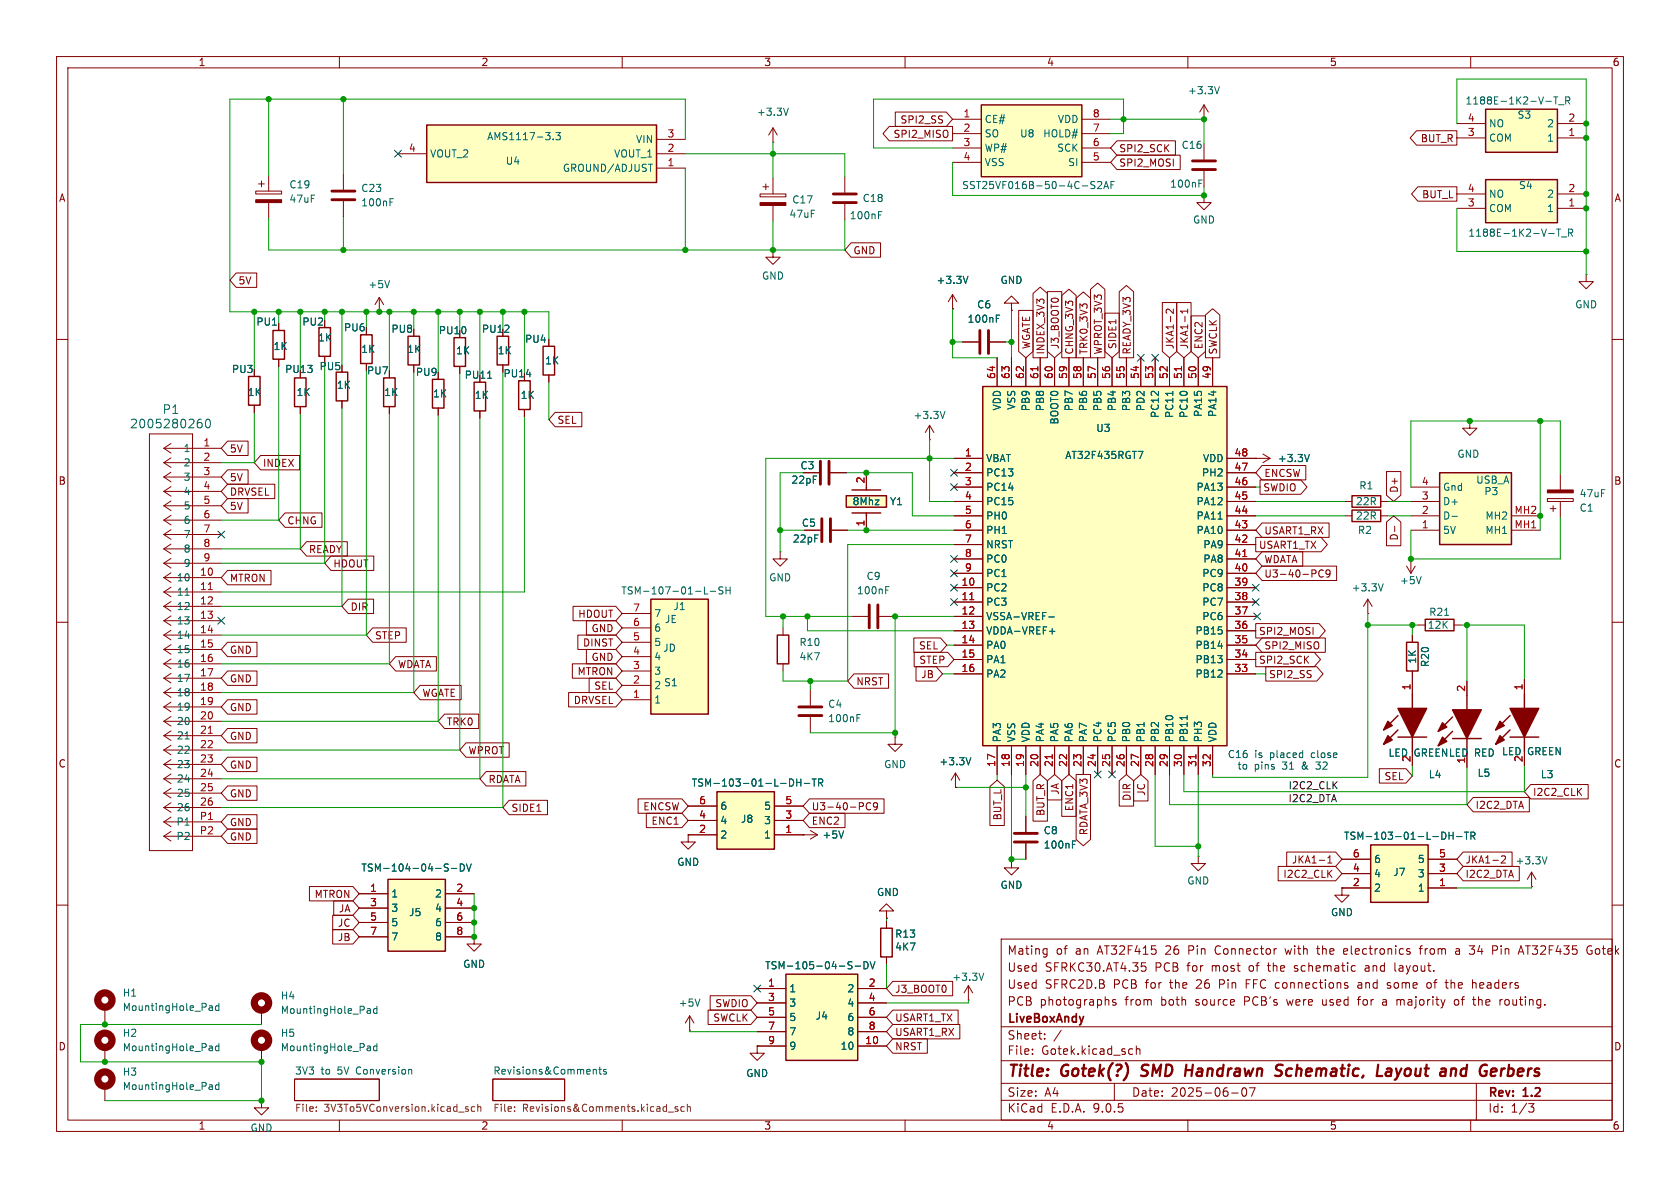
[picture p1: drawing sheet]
<svg xmlns="http://www.w3.org/2000/svg" width="297mm" height="210mm" viewBox="0 0 297 210" stroke-linecap="round" stroke-linejoin="round" font-family="sans-serif">
<defs><g id="words">
<g font-size="2.8" fill="#840000">
<text x="178" y="190.9">Title:</text>
<text x="187.7" y="190.9">Gotek(?)</text>
<text x="202.6" y="190.9">SMD</text>
<text x="211.2" y="190.9">Handrawn</text>
<text x="228" y="190.9">Schematic,</text>
<text x="246.7" y="190.9">Layout</text>
<text x="258.7" y="190.9">and</text>
<text x="266.5" y="190.9">Gerbers</text>
</g>
<g font-size="2.1" fill="#006464">
<text x="22.9" y="75.9">2005280260</text>
<text x="28.7" y="73.4">P1</text>
</g>
<g font-size="2.1" fill="#840000">
<text x="178" y="172">Used</text>
<text x="178" y="169">Mating</text>
<text x="184.7" y="172">SFRKC30.AT4.35</text>
<text x="186.7" y="169">of</text>
<text x="190.2" y="169">an</text>
<text x="194.2" y="169">AT32F415</text>
<text x="204.2" y="172">PCB</text>
<text x="206.3" y="169">26</text>
<text x="210" y="172">for</text>
<text x="210.5" y="169">Pin</text>
<text x="214.5" y="172">most</text>
<text x="215.4" y="169">Connector</text>
<text x="221.2" y="172">of</text>
<text x="224.7" y="172">the</text>
<text x="228" y="169">with</text>
<text x="229.5" y="172">schematic</text>
<text x="233.8" y="169">the</text>
<text x="238.6" y="169">electronics</text>
<text x="242.2" y="172">and</text>
<text x="247.6" y="172">layout.</text>
<text x="252.2" y="169">from</text>
<text x="258.7" y="169">a</text>
<text x="261.3" y="169">34</text>
<text x="265.5" y="169">Pin</text>
<text x="270.3" y="169">AT32F435</text>
<text x="282.5" y="169">Gotek</text>
<text x="178" y="178">PCB</text>
<text x="178" y="175">Used</text>
<text x="183.8" y="178">photographs</text>
<text x="184.7" y="175">SFRC2D.B</text>
<text x="196.9" y="175">PCB</text>
<text x="199" y="178">from</text>
<text x="202.7" y="175">for</text>
<text x="205.4" y="178">both</text>
<text x="207.1" y="175">the</text>
<text x="211.6" y="178">source</text>
<text x="211.9" y="175">26</text>
<text x="216.1" y="175">Pin</text>
<text x="220.4" y="178">PCB's</text>
<text x="221" y="175">FFC connections</text>
<text x="228.1" y="178">were</text>
<text x="234.5" y="178">used</text>
<text x="241" y="178">for</text>
<text x="241.1" y="175">and</text>
<text x="246.4" y="175">some</text>
<text x="248.1" y="178">majority</text>
<text x="253.6" y="175">of</text>
<text x="257.1" y="175">the</text>
<text x="258.4" y="178">of</text>
<text x="261.9" y="175">headers</text>
<text x="262" y="178">the</text>
<text x="266.8" y="178">routing.</text>
<text x="178" y="184">Sheet:</text>
<text x="178" y="181.2">LiveBoxAndy</text>
<text x="178" y="186.7">File:</text>
<text x="184.1" y="186.7">Gotek.kicad_sch</text>
<text x="178" y="196.9">KiCad</text>
<text x="178" y="194.1">Size:</text>
<text x="184.7" y="194.1">A4</text>
<text x="185.7" y="196.9">E.D.A.</text>
<text x="193.3" y="196.9">9.0.5</text>
<text x="200" y="194.1">Date:</text>
<text x="207" y="194.1">2025-06-07</text>
<text x="263" y="194.3">Rev:</text>
<text x="263" y="196.9">Id:</text>
<text x="267.1" y="196.9">1/3</text>
<text x="269.4" y="194.3">1.2</text>
</g>
<g font-size="1.8" fill="#840000">
<text x="35" y="11.9">1</text>
<text x="85" y="11.9">2</text>
<text x="135" y="11.9">3</text>
<text x="185" y="11.9">4</text>
<text x="235" y="11.9">5</text>
<text x="285" y="11.9">6</text>
<text x="159.1" y="22">SPI2_SS</text>
<text x="157.9" y="24.6">SPI2_MISO</text>
<text x="197.8" y="29.7">SPI2_MOSI</text>
<text x="197.8" y="27.1">SPI2_SCK</text>
<text x="251.1" y="25.3">BUT_R</text>
<text x="10.3" y="35.9">A</text>
<text x="251.3" y="35.2">BUT_L</text>
<text x="285.3" y="35.9">A</text>
<text x="150.8" y="45.2">GND</text>
<text x="42.1" y="50.5">5V</text>
<text x="77.5" y="59.3">PU10</text>
<text x="85.1" y="59">PU12</text>
<text x="182.3" y="61.8" transform="rotate(-90 182.3 61.8)">WGATE</text>
<text x="184.9" y="62.8" transform="rotate(-90 184.9 62.8)">INDEX_3V3</text>
<text x="187.4" y="61.8" transform="rotate(-90 187.4 61.8)">J3_BOOT0</text>
<text x="189.9" y="62.8" transform="rotate(-90 189.9 62.8)">CHNG_3V3</text>
<text x="192.5" y="62.8" transform="rotate(-90 192.5 62.8)">TRK0_3V3</text>
<text x="195" y="62.8" transform="rotate(-90 195 62.8)">WPROT_3V3</text>
<text x="197.6" y="61.8" transform="rotate(-90 197.6 61.8)">SIDE1</text>
<text x="200.1" y="62.8" transform="rotate(-90 200.1 62.8)">READY_3V3</text>
<text x="207.7" y="61.8" transform="rotate(-90 207.7 61.8)">JKA1-2</text>
<text x="210.3" y="61.8" transform="rotate(-90 210.3 61.8)">JKA1-1</text>
<text x="212.8" y="61.8" transform="rotate(-90 212.8 61.8)">ENC2</text>
<text x="215.3" y="62.8" transform="rotate(-90 215.3 62.8)">SWCLK</text>
<text x="82.1" y="67.2">PU11</text>
<text x="88.9" y="66.9">PU14</text>
<text x="98.5" y="75.1">SEL</text>
<text x="40.5" y="80.2">5V</text>
<text x="46.4" y="82.7">INDEX</text>
<text x="10.3" y="85.9">B</text>
<text x="40.5" y="85.3">5V</text>
<text x="40.5" y="87.8">DRVSEL</text>
<text x="223.2" y="87.1">SWDIO</text>
<text x="223.4" y="84.5">ENCSW</text>
<text x="247.3" y="87.2" transform="rotate(-90 247.3 87.2)">D+</text>
<text x="285.3" y="85.9">B</text>
<text x="40.5" y="90.4">5V</text>
<text x="50.7" y="92.9">CHNG</text>
<text x="223.4" y="94.7">USART1_RX</text>
<text x="247.3" y="95.7" transform="rotate(-90 247.3 95.7)">D-</text>
<text x="54.5" y="98">READY</text>
<text x="58.8" y="100.5">HDOUT</text>
<text x="222.5" y="97.2">USART1_TX</text>
<text x="223.4" y="99.8">WDATA</text>
<text x="40.5" y="103.1">MTRON</text>
<text x="223.4" y="102.3">U3-40-PC9</text>
<text x="61.9" y="108.1">DIR</text>
<text x="66.2" y="113.2">STEP</text>
<text x="102.1" y="109.4">HDOUT</text>
<text x="104.5" y="112">GND</text>
<text x="222.5" y="112.5">SPI2_MOSI</text>
<text x="40.5" y="115.8">GND</text>
<text x="70.3" y="118.3">WDATA</text>
<text x="102" y="119.6">MTRON</text>
<text x="103" y="114.5">DINST</text>
<text x="104.5" y="117">GND</text>
<text x="162.4" y="115">SEL</text>
<text x="162.4" y="117.5">STEP</text>
<text x="222.5" y="117.5">SPI2_SCK</text>
<text x="223.4" y="115">SPI2_MISO</text>
<text x="40.5" y="120.8">GND</text>
<text x="40.5" y="125.9">GND</text>
<text x="74.6" y="123.4">WGATE</text>
<text x="101.3" y="124.7">DRVSEL</text>
<text x="105" y="122.1">SEL</text>
<text x="151.3" y="121.4">NRST</text>
<text x="162.8" y="120.1">JB</text>
<text x="224.3" y="120.1">SPI2_SS</text>
<text x="40.5" y="131">GND</text>
<text x="78.9" y="128.5">TRK0</text>
<text x="10.3" y="135.9">C</text>
<text x="40.5" y="136.1">GND</text>
<text x="82.7" y="133.5">WPROT</text>
<text x="285.3" y="135.9">C</text>
<text x="40.5" y="141.2">GND</text>
<text x="86.3" y="138.6">RDATA</text>
<text x="90.3" y="143.7">SIDE1</text>
<text x="113.6" y="143.4">ENCSW</text>
<text x="143.4" y="143.4">U3-40-PC9</text>
<text x="187.4" y="140.6" transform="rotate(-90 187.4 140.6)">JA</text>
<text x="189.9" y="143.5" transform="rotate(-90 189.9 143.5)">ENC1</text>
<text x="200.1" y="141.7" transform="rotate(-90 200.1 141.7)">DIR</text>
<text x="202.6" y="140.8" transform="rotate(-90 202.6 140.8)">JC</text>
<text x="244.7" y="138.1">SEL</text>
<text x="260.8" y="143.2">I2C2_DTA</text>
<text x="270.9" y="140.9">I2C2_CLK</text>
<text x="40.5" y="148.8">GND</text>
<text x="40.5" y="146.2">GND</text>
<text x="115.1" y="146">ENC1</text>
<text x="143.4" y="146">ENC2</text>
<text x="177.2" y="145.1" transform="rotate(-90 177.2 145.1)">BUT_L</text>
<text x="184.9" y="144.3" transform="rotate(-90 184.9 144.3)">BUT_R</text>
<text x="192.5" y="147.7" transform="rotate(-90 192.5 147.7)">RDATA_3V3</text>
<text x="226.8" y="155.4">I2C2_CLK</text>
<text x="228.3" y="152.8">JKA1-1</text>
<text x="259" y="152.8">JKA1-2</text>
<text x="259" y="155.4">I2C2_DTA</text>
<text x="55.5" y="158.9">MTRON</text>
<text x="59.8" y="161.5">JA</text>
<text x="59.6" y="164">JC</text>
<text x="59.6" y="166.6">JB</text>
<text x="126.4" y="178.2">SWDIO</text>
<text x="158.1" y="175.7">J3_BOOT0</text>
<text x="10.3" y="185.9">D</text>
<text x="126" y="180.8">SWCLK</text>
<text x="158.1" y="183.3">USART1_RX</text>
<text x="158.1" y="185.9">NRST</text>
<text x="158.1" y="180.8">USART1_TX</text>
<text x="285.3" y="185.9">D</text>
<text x="35" y="199.9">1</text>
<text x="85" y="199.9">2</text>
<text x="135" y="199.9">3</text>
<text x="185" y="199.9">4</text>
<text x="235" y="199.9">5</text>
<text x="285" y="199.9">6</text>
</g>
<g font-size="1.8" fill="#006464">
<text x="209.9" y="16.9">+3.3V</text>
<text x="133.7" y="20.7">+3.3V</text>
<text x="174" y="21.9">CE#</text>
<text x="186.9" y="21.9">VDD</text>
<text x="259" y="18.7">1188E-1K2-V-T_R</text>
<text x="263.1" y="22.7">NO</text>
<text x="268.2" y="21.2">S3</text>
<text x="273.4" y="22.7">2</text>
<text x="75.9" y="28">VOUT_2</text>
<text x="86" y="25">AMS1117-3.3</text>
<text x="89.3" y="29.3">U4</text>
<text x="108.5" y="28">VOUT_1</text>
<text x="112.3" y="25.5">VIN</text>
<text x="174" y="24.5">SO</text>
<text x="174" y="27">WP#</text>
<text x="174" y="29.6">VSS</text>
<text x="180.2" y="24.5">U8</text>
<text x="184.3" y="24.5">HOLD#</text>
<text x="186.8" y="27">SCK</text>
<text x="188.7" y="29.6">SI</text>
<text x="208.8" y="26.5">C16</text>
<text x="263.1" y="25.2">COM</text>
<text x="273.4" y="25.2">1</text>
<text x="51.1" y="33.5">C19</text>
<text x="63.8" y="34.1">C23</text>
<text x="99.4" y="30.6">GROUND/ADJUST</text>
<text x="152.4" y="35.9">C18</text>
<text x="170" y="33.6">SST25VF016B-50-4C-S2AF</text>
<text x="206.8" y="33.4">100nF</text>
<text x="263.1" y="35.2">NO</text>
<text x="268.4" y="33.6">S4</text>
<text x="273.4" y="35.2">2</text>
<text x="51.1" y="36">47uF</text>
<text x="63.8" y="36.7">100nF</text>
<text x="139.5" y="38.7">47uF</text>
<text x="140" y="36.2">C17</text>
<text x="150.1" y="39">100nF</text>
<text x="210.8" y="39.7">GND</text>
<text x="263.1" y="37.7">COM</text>
<text x="273.4" y="37.7">1</text>
<text x="259.5" y="42">1188E-1K2-V-T_R</text>
<text x="65" y="51.2">+5V</text>
<text x="134.6" y="49.6">GND</text>
<text x="165.5" y="50.4">+3.3V</text>
<text x="176.8" y="50.4">GND</text>
<text x="45.2" y="57.8">PU1</text>
<text x="53.3" y="57.8">PU2</text>
<text x="60.7" y="58.8">PU6</text>
<text x="69.1" y="59">PU8</text>
<text x="171" y="57.3">100nF</text>
<text x="172.6" y="54.7">C6</text>
<text x="278.4" y="54.7">GND</text>
<text x="48.3" y="62.1">1K</text>
<text x="56.1" y="60.6">1K</text>
<text x="56.4" y="65.6">PU5</text>
<text x="63.8" y="62.6">1K</text>
<text x="71.9" y="62.6">1K</text>
<text x="80.5" y="62.8">1K</text>
<text x="87.9" y="62.8">1K</text>
<text x="92.7" y="60.8">PU4</text>
<text x="96.3" y="64.6">1K</text>
<text x="40.9" y="66.1">PU3</text>
<text x="43.7" y="70.2">1K</text>
<text x="50.3" y="66.1">PU13</text>
<text x="52.3" y="70.2">1K</text>
<text x="59.4" y="68.9">1K</text>
<text x="64.8" y="66.4">PU7</text>
<text x="67.8" y="70.2">1K</text>
<text x="73.4" y="66.6">PU9</text>
<text x="76.5" y="70.5">1K</text>
<text x="83.8" y="70.7">1K</text>
<text x="92" y="70.7">1K</text>
<text x="161.4" y="74.3">+3.3V</text>
<text x="177.1" y="72.7" transform="rotate(-90 177.1 72.7)">VDD</text>
<text x="179.7" y="72.5" transform="rotate(-90 179.7 72.5)">VSS</text>
<text x="182.2" y="72.8" transform="rotate(-90 182.2 72.8)">PB9</text>
<text x="184.8" y="72.8" transform="rotate(-90 184.8 72.8)">PB8</text>
<text x="187.3" y="75.1" transform="rotate(-90 187.3 75.1)">BOOT0</text>
<text x="189.8" y="72.8" transform="rotate(-90 189.8 72.8)">PB7</text>
<text x="192.4" y="72.8" transform="rotate(-90 192.4 72.8)">PB6</text>
<text x="193.7" y="76.6">U3</text>
<text x="194.9" y="72.8" transform="rotate(-90 194.9 72.8)">PB5</text>
<text x="197.5" y="72.8" transform="rotate(-90 197.5 72.8)">PB4</text>
<text x="200" y="72.8" transform="rotate(-90 200 72.8)">PB3</text>
<text x="202.5" y="72.8" transform="rotate(-90 202.5 72.8)">PD2</text>
<text x="205.1" y="74" transform="rotate(-90 205.1 74)">PC12</text>
<text x="207.6" y="74" transform="rotate(-90 207.6 74)">PC11</text>
<text x="210.2" y="74" transform="rotate(-90 210.2 74)">PC10</text>
<text x="212.7" y="73.8" transform="rotate(-90 212.7 73.8)">PA15</text>
<text x="215.2" y="73.8" transform="rotate(-90 215.2 73.8)">PA14</text>
<text x="32.4" y="80.1">1</text>
<text x="32.4" y="82.7">2</text>
<text x="141.4" y="83.2">C3</text>
<text x="174.2" y="81.9">VBAT</text>
<text x="188.2" y="81.3">AT32F435RGT7</text>
<text x="212.6" y="81.9">VDD</text>
<text x="225.8" y="81.9">+3.3V</text>
<text x="257.6" y="81.1">GND</text>
<text x="32.4" y="85.2">3</text>
<text x="32.4" y="87.7">4</text>
<text x="139.8" y="85.7">22pF</text>
<text x="150.6" y="89.5">8Mhz</text>
<text x="157.2" y="89.5">Y1</text>
<text x="174.2" y="84.4">PC13</text>
<text x="174.2" y="87">PC14</text>
<text x="174.2" y="89.5">PC15</text>
<text x="211.4" y="87">PA13</text>
<text x="211.4" y="89.5">PA12</text>
<text x="212.4" y="84.4">PH2</text>
<text x="239.6" y="89.5">22R</text>
<text x="240.2" y="86.7">R1</text>
<text x="255" y="89.5">D+</text>
<text x="255" y="87">Gnd</text>
<text x="260.9" y="85.7">USB_A</text>
<text x="262.3" y="87.7">P3</text>
<text x="279.2" y="88.1">47uF</text>
<text x="32.4" y="90.3">5</text>
<text x="32.4" y="92.8">6</text>
<text x="32.4" y="95.4">7</text>
<text x="141.7" y="93.3">C5</text>
<text x="174.2" y="92">PH0</text>
<text x="174.2" y="94.6">PH1</text>
<text x="211.4" y="92">PA11</text>
<text x="211.4" y="94.6">PA10</text>
<text x="239.6" y="92">22R</text>
<text x="240" y="94.6">R2</text>
<text x="255" y="94.6">5V</text>
<text x="255" y="92">D-</text>
<text x="262.5" y="94.6">MH1</text>
<text x="262.5" y="92">MH2</text>
<text x="279.2" y="90.7">C1</text>
<text x="32.4" y="97.9">8</text>
<text x="32.4" y="100.4">9</text>
<text x="140.1" y="96.1">22pF</text>
<text x="174.2" y="97.1">NRST</text>
<text x="174.2" y="99.7">PC0</text>
<text x="212.6" y="97.1">PA9</text>
<text x="212.6" y="99.7">PA8</text>
<text x="31.2" y="103">10</text>
<text x="31.2" y="105.5">11</text>
<text x="109.7" y="105.3">TSM-107-01-L-SH</text>
<text x="135.9" y="103">GND</text>
<text x="151.4" y="105.3">100nF</text>
<text x="153.1" y="102.7">C9</text>
<text x="174.2" y="102.2">PC1</text>
<text x="174.2" y="104.7">PC2</text>
<text x="174.2" y="107.3">PC3</text>
<text x="212.5" y="102.2">PC9</text>
<text x="212.5" y="104.7">PC8</text>
<text x="212.5" y="107.3">PC7</text>
<text x="238.9" y="104.7">+3.3V</text>
<text x="247.4" y="103.5">+5V</text>
<text x="31.2" y="108.1">12</text>
<text x="31.2" y="110.6">13</text>
<text x="31.2" y="113.1">14</text>
<text x="115.6" y="111.9">6</text>
<text x="115.6" y="109.3">7</text>
<text x="119" y="108.1">J1</text>
<text x="174.2" y="109.8">VSSA-VREF-</text>
<text x="174.2" y="112.4">VDDA-VREF+</text>
<text x="211.2" y="112.4">PB15</text>
<text x="212.5" y="109.8">PC6</text>
<text x="252.3" y="111.4">12K</text>
<text x="252.6" y="109.1">R21</text>
<text x="31.2" y="115.7">15</text>
<text x="31.2" y="118.2">16</text>
<text x="115.6" y="119.5">3</text>
<text x="115.6" y="116.9">4</text>
<text x="115.6" y="114.4">5</text>
<text x="141.2" y="114.4">R10</text>
<text x="141.2" y="116.9">4K7</text>
<text x="174.2" y="114.9">PA0</text>
<text x="174.2" y="117.4">PA1</text>
<text x="174.2" y="120">PA2</text>
<text x="211.2" y="114.9">PB14</text>
<text x="211.2" y="117.4">PB13</text>
<text x="211.2" y="120">PB12</text>
<text x="250.5" y="117.4" transform="rotate(-90 250.5 117.4)">1K</text>
<text x="252.8" y="118" transform="rotate(-90 252.8 118)">R20</text>
<text x="31.2" y="120.8">17</text>
<text x="31.2" y="123.3">18</text>
<text x="31.2" y="125.8">19</text>
<text x="115.6" y="124.6">1</text>
<text x="115.6" y="122">2</text>
<text x="146.3" y="125.3">C4</text>
<text x="31.2" y="128.4">20</text>
<text x="31.2" y="130.9">21</text>
<text x="146.3" y="127.9">100nF</text>
<text x="177.1" y="131.3" transform="rotate(-90 177.1 131.3)">PA3</text>
<text x="179.7" y="131.3" transform="rotate(-90 179.7 131.3)">VSS</text>
<text x="182.2" y="131.3" transform="rotate(-90 182.2 131.3)">VDD</text>
<text x="184.8" y="131.3" transform="rotate(-90 184.8 131.3)">PA4</text>
<text x="187.3" y="131.3" transform="rotate(-90 187.3 131.3)">PA5</text>
<text x="189.8" y="131.3" transform="rotate(-90 189.8 131.3)">PA6</text>
<text x="192.4" y="131.3" transform="rotate(-90 192.4 131.3)">PA7</text>
<text x="194.9" y="131.3" transform="rotate(-90 194.9 131.3)">PC4</text>
<text x="197.5" y="131.3" transform="rotate(-90 197.5 131.3)">PC5</text>
<text x="200" y="131.3" transform="rotate(-90 200 131.3)">PB0</text>
<text x="202.5" y="131.3" transform="rotate(-90 202.5 131.3)">PB1</text>
<text x="205.1" y="131.3" transform="rotate(-90 205.1 131.3)">PB2</text>
<text x="207.6" y="131.3" transform="rotate(-90 207.6 131.3)">PB10</text>
<text x="210.2" y="131.3" transform="rotate(-90 210.2 131.3)">PB11</text>
<text x="212.7" y="131.3" transform="rotate(-90 212.7 131.3)">PH3</text>
<text x="215.2" y="131.3" transform="rotate(-90 215.2 131.3)">VDD</text>
<text x="31.2" y="133.5">22</text>
<text x="31.2" y="136">23</text>
<text x="156.2" y="136">GND</text>
<text x="166" y="135.5">+3.3V</text>
<text x="245.4" y="134">LED</text>
<text x="250" y="134">GREENLED</text>
<text x="252.5" y="137.8">L4</text>
<text x="260.7" y="134">RED LED</text>
<text x="261.1" y="137.5">L5</text>
<text x="270.1" y="133.7">GREEN</text>
<text x="272.3" y="137.8">L3</text>
<text x="31.2" y="138.5">24</text>
<text x="31.2" y="141.1">25</text>
<text x="31.2" y="143.6">26</text>
<text x="122.2" y="139.3">TSM-103-01-L-DH-TR</text>
<text x="127.3" y="143.4">6</text>
<text x="135" y="143.4">5</text>
<text x="31.1" y="146.2">P1</text>
<text x="31.1" y="148.7">P2</text>
<text x="127.3" y="145.9">4</text>
<text x="127.3" y="148.4">2</text>
<text x="130.9" y="145.6">J8</text>
<text x="135" y="145.9">3</text>
<text x="135" y="148.4">1</text>
<text x="145.3" y="148.4">+5V</text>
<text x="184.4" y="147.7">C8</text>
<text x="237.5" y="148.7">TSM-103-01-L-DH-TR</text>
<text x="63.8" y="154.3">TSM-104-04-S-DV</text>
<text x="119.6" y="153.3">GND</text>
<text x="184.4" y="150.2">100nF</text>
<text x="242.8" y="152.8">6</text>
<text x="242.8" y="155.3">4</text>
<text x="246.2" y="155">J7</text>
<text x="250.6" y="152.8">5</text>
<text x="250.6" y="155.3">3</text>
<text x="267.8" y="153">+3.3V</text>
<text x="69.1" y="161.4">3</text>
<text x="69.1" y="158.9">1</text>
<text x="76.8" y="161.4">4</text>
<text x="76.8" y="158.9">2</text>
<text x="154.9" y="158.6">GND</text>
<text x="176.8" y="157.3">GND</text>
<text x="209.8" y="156.6">GND</text>
<text x="242.8" y="157.8">2</text>
<text x="250.6" y="157.8">1</text>
<text x="69.1" y="166.5">7</text>
<text x="69.1" y="163.9">5</text>
<text x="72.2" y="162.2">J5</text>
<text x="76.8" y="166.5">8</text>
<text x="76.8" y="163.9">6</text>
<text x="158.2" y="166">R13</text>
<text x="235.2" y="162.2">GND</text>
<text x="81.8" y="171.3">GND</text>
<text x="135.2" y="171.6">TSM-105-04-S-DV</text>
<text x="158.2" y="168.2">4K7</text>
<text x="168.3" y="173.6">+3.3V</text>
<text x="21.6" y="176.4">H1</text>
<text x="21.6" y="178.9">MountingHole_Pad</text>
<text x="49.5" y="176.9">H4</text>
<text x="49.5" y="179.4">MountingHole_Pad</text>
<text x="119.9" y="178.2">+5V</text>
<text x="139.4" y="178.2">3</text>
<text x="139.4" y="175.6">1</text>
<text x="149.7" y="178.2">4</text>
<text x="149.7" y="175.6">2</text>
<text x="21.6" y="183.5">H2</text>
<text x="49.5" y="183.5">H5</text>
<text x="139.4" y="185.8">9</text>
<text x="139.4" y="183.2">7</text>
<text x="139.4" y="180.7">5</text>
<text x="144.1" y="180.4">J4</text>
<text x="148.5" y="185.8">10</text>
<text x="149.7" y="183.2">8</text>
<text x="149.7" y="180.7">6</text>
<text x="21.6" y="190.3">H3</text>
<text x="21.6" y="186">MountingHole_Pad</text>
<text x="49.5" y="186">MountingHole_Pad</text>
<text x="52.1" y="190">3V3</text>
<text x="56.7" y="190">to</text>
<text x="59.8" y="190">5V</text>
<text x="63.3" y="190">Conversion</text>
<text x="87.1" y="190">Revisions&amp;Comments</text>
<text x="131.8" y="190.6">GND</text>
<text x="21.6" y="192.9">MountingHole_Pad</text>
<text x="44.2" y="200.3">GND</text>
</g>
<g font-size="1.8" fill="#a90000">
<text x="170.2" y="20.8">1</text>
<text x="170.2" y="23.4">2</text>
<text x="193.1" y="20.8">8</text>
<text x="193.1" y="23.4">7</text>
<text x="259.4" y="21.6">4</text>
<text x="277.2" y="21.6">2</text>
<text x="72.2" y="26.9">4</text>
<text x="117.9" y="29.5">1</text>
<text x="117.9" y="26.9">2</text>
<text x="117.9" y="24.4">3</text>
<text x="170.2" y="25.9">3</text>
<text x="170.2" y="28.4">4</text>
<text x="193.1" y="25.9">6</text>
<text x="193.1" y="28.4">5</text>
<text x="259.4" y="24.1">3</text>
<text x="277.2" y="24.1">1</text>
<text x="259.4" y="34">4</text>
<text x="277.2" y="34">2</text>
<text x="259.4" y="36.6">3</text>
<text x="277.2" y="36.6">1</text>
<text x="176" y="67.1" transform="rotate(-90 176 67.1)">64</text>
<text x="178.6" y="67.1" transform="rotate(-90 178.6 67.1)">63</text>
<text x="181.1" y="67.1" transform="rotate(-90 181.1 67.1)">62</text>
<text x="183.6" y="67.1" transform="rotate(-90 183.6 67.1)">61</text>
<text x="186.2" y="67.1" transform="rotate(-90 186.2 67.1)">60</text>
<text x="188.7" y="67.1" transform="rotate(-90 188.7 67.1)">59</text>
<text x="191.3" y="67.1" transform="rotate(-90 191.3 67.1)">58</text>
<text x="193.8" y="67.1" transform="rotate(-90 193.8 67.1)">57</text>
<text x="196.3" y="67.1" transform="rotate(-90 196.3 67.1)">56</text>
<text x="198.9" y="67.1" transform="rotate(-90 198.9 67.1)">55</text>
<text x="201.4" y="67.1" transform="rotate(-90 201.4 67.1)">54</text>
<text x="204" y="67.1" transform="rotate(-90 204 67.1)">53</text>
<text x="206.5" y="67.1" transform="rotate(-90 206.5 67.1)">52</text>
<text x="209" y="67.1" transform="rotate(-90 209 67.1)">51</text>
<text x="211.6" y="67.1" transform="rotate(-90 211.6 67.1)">50</text>
<text x="214.1" y="67.1" transform="rotate(-90 214.1 67.1)">49</text>
<text x="35.9" y="79">1</text>
<text x="35.9" y="81.5">2</text>
<text x="170.5" y="80.8">1</text>
<text x="170.5" y="83.3">2</text>
<text x="218.1" y="80.8">48</text>
<text x="218.1" y="83.3">47</text>
<text x="35.9" y="84.1">3</text>
<text x="35.9" y="86.6">4</text>
<text x="35.9" y="89.2">5</text>
<text x="152.9" y="85.5" transform="rotate(-90 152.9 85.5)">2</text>
<text x="170.5" y="85.9">3</text>
<text x="170.5" y="88.4">4</text>
<text x="218.1" y="85.9">46</text>
<text x="218.1" y="88.4">45</text>
<text x="251.3" y="88.4">3</text>
<text x="251.3" y="85.9">4</text>
<text x="35.9" y="91.7">6</text>
<text x="35.9" y="94.2">7</text>
<text x="152.9" y="93.2" transform="rotate(-90 152.9 93.2)">1</text>
<text x="170.5" y="90.9">5</text>
<text x="170.5" y="93.5">6</text>
<text x="218.1" y="90.9">44</text>
<text x="218.1" y="93.5">43</text>
<text x="251.3" y="93.5">1</text>
<text x="251.3" y="90.9">2</text>
<text x="267.7" y="93.5">MH1</text>
<text x="267.7" y="90.9">MH2</text>
<text x="35.3" y="101.9">10</text>
<text x="35.9" y="96.8">8</text>
<text x="35.9" y="99.3">9</text>
<text x="170.5" y="96">7</text>
<text x="170.5" y="98.6">8</text>
<text x="170.5" y="101.1">9</text>
<text x="218.1" y="96">42</text>
<text x="218.1" y="98.6">41</text>
<text x="218.1" y="101.1">40</text>
<text x="35.3" y="104.4">11</text>
<text x="35.3" y="106.9">12</text>
<text x="169.9" y="103.6">10</text>
<text x="169.9" y="106.2">11</text>
<text x="218.1" y="103.6">39</text>
<text x="218.1" y="106.2">38</text>
<text x="35.3" y="109.5">13</text>
<text x="35.3" y="112">14</text>
<text x="111.8" y="113.3">5</text>
<text x="111.8" y="110.7">6</text>
<text x="111.8" y="108.2">7</text>
<text x="169.9" y="108.7">12</text>
<text x="169.9" y="111.3">13</text>
<text x="169.9" y="113.8">14</text>
<text x="218.1" y="108.7">37</text>
<text x="218.1" y="111.3">36</text>
<text x="218.1" y="113.8">35</text>
<text x="35.3" y="114.6">15</text>
<text x="35.3" y="117.1">16</text>
<text x="35.3" y="119.6">17</text>
<text x="111.8" y="118.4">3</text>
<text x="111.8" y="115.8">4</text>
<text x="169.9" y="116.3">15</text>
<text x="169.9" y="118.9">16</text>
<text x="218.1" y="116.3">34</text>
<text x="218.1" y="118.9">33</text>
<text x="35.3" y="122.2">18</text>
<text x="35.3" y="124.7">19</text>
<text x="111.8" y="123.4">1</text>
<text x="111.8" y="120.9">2</text>
<text x="249.4" y="122.1" transform="rotate(-90 249.4 122.1)">1</text>
<text x="259.1" y="122.4" transform="rotate(-90 259.1 122.4)">2</text>
<text x="269.2" y="122.1" transform="rotate(-90 269.2 122.1)">1</text>
<text x="35.3" y="127.3">20</text>
<text x="35.3" y="129.8">21</text>
<text x="35.3" y="132.3">22</text>
<text x="35.3" y="134.9">23</text>
<text x="35.3" y="137.4">24</text>
<text x="176" y="135.7" transform="rotate(-90 176 135.7)">17</text>
<text x="178.6" y="135.7" transform="rotate(-90 178.6 135.7)">18</text>
<text x="181.1" y="135.7" transform="rotate(-90 181.1 135.7)">19</text>
<text x="183.6" y="135.7" transform="rotate(-90 183.6 135.7)">20</text>
<text x="186.2" y="135.7" transform="rotate(-90 186.2 135.7)">21</text>
<text x="188.7" y="135.7" transform="rotate(-90 188.7 135.7)">22</text>
<text x="191.3" y="135.7" transform="rotate(-90 191.3 135.7)">23</text>
<text x="193.8" y="135.7" transform="rotate(-90 193.8 135.7)">24</text>
<text x="196.3" y="135.7" transform="rotate(-90 196.3 135.7)">25</text>
<text x="198.9" y="135.7" transform="rotate(-90 198.9 135.7)">26</text>
<text x="201.4" y="135.7" transform="rotate(-90 201.4 135.7)">27</text>
<text x="204" y="135.7" transform="rotate(-90 204 135.7)">28</text>
<text x="206.5" y="135.7" transform="rotate(-90 206.5 135.7)">29</text>
<text x="209" y="135.7" transform="rotate(-90 209 135.7)">30</text>
<text x="211.6" y="135.7" transform="rotate(-90 211.6 135.7)">31</text>
<text x="214.1" y="135.7" transform="rotate(-90 214.1 135.7)">32</text>
<text x="249.4" y="134.8" transform="rotate(-90 249.4 134.8)">2</text>
<text x="259.1" y="135.1" transform="rotate(-90 259.1 135.1)">1</text>
<text x="269.2" y="134.8" transform="rotate(-90 269.2 134.8)">2</text>
<text x="35.3" y="140">25</text>
<text x="35.3" y="142.5">26</text>
<text x="123.5" y="142.2">6</text>
<text x="138.7" y="142.2">5</text>
<text x="35.2" y="145">P1</text>
<text x="35.2" y="147.6">P2</text>
<text x="123.5" y="144.8">4</text>
<text x="123.5" y="147.3">2</text>
<text x="138.7" y="144.8">3</text>
<text x="138.7" y="147.3">1</text>
<text x="239.1" y="151.6">6</text>
<text x="239.1" y="154.2">4</text>
<text x="254.3" y="151.6">5</text>
<text x="254.3" y="154.2">3</text>
<text x="65.3" y="160.3">3</text>
<text x="65.3" y="157.7">1</text>
<text x="80.6" y="160.3">4</text>
<text x="80.6" y="157.7">2</text>
<text x="239.1" y="156.7">2</text>
<text x="254.3" y="156.7">1</text>
<text x="65.3" y="165.4">7</text>
<text x="65.3" y="162.8">5</text>
<text x="80.6" y="165.4">8</text>
<text x="80.6" y="162.8">6</text>
<text x="135.7" y="179.6">5</text>
<text x="135.7" y="177">3</text>
<text x="135.7" y="174.5">1</text>
<text x="153.5" y="179.6">6</text>
<text x="153.5" y="177">4</text>
<text x="153.5" y="174.5">2</text>
<text x="135.7" y="184.7">9</text>
<text x="135.7" y="182.1">7</text>
<text x="152.9" y="184.7">10</text>
<text x="153.5" y="182.1">8</text>
</g>
<g font-size="1.8" fill="#0000c2">
<text x="117.5" y="110.3">JE</text>
<text x="117.1" y="115.4">JD</text>
<text x="117.3" y="121.5">S1</text>
<text x="217" y="134.2">C16</text>
<text x="218.7" y="136.3">to</text>
<text x="221.7" y="136.3">pins</text>
<text x="221.8" y="134.2">is</text>
<text x="224.6" y="134.2">placed</text>
<text x="226.8" y="136.3">31</text>
<text x="230.4" y="136.3">&amp;</text>
<text x="232.1" y="134.2">close</text>
<text x="233.2" y="136.3">32</text>
</g>
<g font-size="1.8" fill="#0f0f0f">
<text x="227.7" y="141.9">I2C2_DTA</text>
<text x="227.7" y="139.6">I2C2_CLK</text>
</g>
<g font-size="1.8" fill="#725600">
<text x="52.1" y="196.9">File:</text>
<text x="57.3" y="196.9">3V3To5VConversion.kicad_sch</text>
<text x="87.1" y="196.9">File:</text>
<text x="92.3" y="196.9">Revisions&amp;Comments.kicad_sch</text>
</g>
</g></defs>
<g fill="none" stroke="#840000" stroke-width=".18">
<path d="M10 10h277v190h-277zM12 12h273v186h-273zM60 10v2M110 10v2M160 10v2M210 10v2M212.9 18.5l-.8 1.3M212.9 18.5l.7 1.3M212.9 18.5v2.6M260 10v2M212.9 21.1h.1M10 60h2"/>
<path d="M259.8 74.4v1.3h1.3l-1.3 1.3-1.2-1.3h1.2M259.8 74.4h.1M285 60h2M137.9 97.5v1.3h1.3l-1.3 1.3-1.2-1.3h1.2M137.9 97.5h.1M142 83.6h2.8M142.2 93.7h2.8M146.8 83.6h2.8M147.1 93.7h2.8M237.7 91.2h1.3M237.7 88.6h1.3M244.1 91.2h1.3"/>
<path d="M244.1 88.6h1.3M273.6 88.1h4.5v.5h-4.5zM274.1 89.9h1M274.6 89.4v1M275.8 83.8v2.8M275.8 88.6v2.8M10 110h2M250.7 110.5h1.3M257 110.5h1.3M285 110h2M143.3 121.9v2.8M143.3 126.7v2.8"/>
<path d="M158.2 130.3v1.3h1.3l-1.3 1.2-1.2-1.2h1.2M158.2 130.3h.1M249.7 120.1v2.6M249.7 132.8v2.6M269.5 120.1v2.6M269.5 132.8v2.6M142 147.6h.1M142 147.6h2.5M143.3 146.8l1.2 .8M144.5 147.6l-1.2 .7M178.8 152.1v1.3h1.3l-1.3 1.3-1.3-1.3h1.3M178.8 152.1h.1"/>
<path d="M181.4 144.3v2.8M181.4 149.1v2.8M237.2 157v1.2h1.3l-1.3 1.3-1.2-1.3h1.2M237.2 157h.1M10 160h2M177 166h108v32h-108zM184.7 167.7l.4 .1M185.1 167.7v1.2l-.3 .3M185.1 168.6l-.4 .1M197.2 176.8l-.3-.1-.2 .2v.2l.5 .2v.3h-.5M201.8 170.2h.7M202 170.8h.3l.3 .3-.1 .5-.5 .1"/>
<path d="M220.3 173.9h.5M221 173.2h-.7v1.5M227.2 167.7l.3 1M228.8 171.6l.2 .1M228.9 170.8v.3M232.7 167.7h.6M233 167.2v1.3l.2 .2M233.8 176.7l.1 .9M238 167.7h-.3l-.2 .2 .1 .7 .4 .1M238.1 174.2l.2 .2-.2 .3M238.1 173.7l.1 .1M238.2 168.1l-.7 .1"/>
<path d="M240 176.7h.5M240.4 176.2l-.2 .2v1.3M240.5 173.7l-.4 .1M240.6 174.1h-.4a.29 .29 0 0 0-.2 .3 .29 .29 0 0 0 .2 .3h.4M241.8 170.7l-.4 .1M241.9 171.1h-.4a.29 .29 0 0 0-.2 .3 .29 .29 0 0 0 .2 .3h.4M244.5 176.8h.5l.1 .9M245.1 177.1h-.5a.29 .29 0 0 0-.2 .3 .29 .29 0 0 0 .2 .3l.5-.1M245.2 174.6h.6M245.8 173.8l-.3-.1-.3 .2 .1 .2 .5 .2M246.6 170.2v1.3l.2 .2M247 176.7v1"/>
<path d="M247.5 176.8l-.3-.1-.2 .1M249.1 168.2l.2 .2-.2 .3M249.1 167.7l.1 .1M250.9 167.7h.6M251.5 167.2l-.4 .2v1.3M253 173.8l-.5-.1-.3 .3v.4l.2 .2 .3 .1 .3-.1M255.5 173.7h.5M255.9 174.7h.1M257.4 167.8l.4-.1 .2 .2M257.8 176.8l-.4-.1-.3 .3v.4l.1 .2 .4 .1 .2-.1M258 168.1h-.5a.29 .29 0 0 0-.2 .3 .29 .29 0 0 0 .2 .3l.5-.1M259.7 167.2h1l-.5 .6"/>
<path d="M260.3 176.7h.6M260.4 167.8l.3 .3M260.5 173.7h.2l.3 .2v.8M260.7 168.4l-.3 .3M260.7 177.7h.2M263.9 167.2h.6l.2 .3-.1 .4-.7 .1M265.5 176.7h.1M266.3 176.7l-.3 .3v.4l.3 .3M268.5 168.3h.7M268.9 167.2l.5 1.5M281.2 168.1h.3l-.1 .5a.54 .54 0 0 1-.7-.1M281.4 167.3a.54 .54 0 0 0-.7 .1"/>
<path d="M285 160h2M52.1 190.8h15v3.8h-15zM60 198v2M87.1 190.8h12.7v3.8h-12.7zM110 198v2M160 198v2M177 194.5h108M177 191.5h108M177 187.5h108M177 181.5h108M182.5 186.3v.1M182.5 185.5v.1"/>
<path d="M184.7 183.6v.1M184.7 182.8v.1M187.6 182.1l-1.3 2M197 191.5v3M200.1 185.4l.1 .1M200.2 186.3l-.1 .1M200.9 184.9v1.5M200.9 185.5l.2-.1 .4 .1v.9M210 198v2M217.7 193.2h1.2M219.7 192.4l.2-.1a.81 .81 0 0 1 .6 .6 .81 .81 0 0 1-.3 .8l-.2 .1a.81 .81 0 0 1-.3-1.4zM220.9 192.3h1l-.7 1.5"/>
<path d="M260 198v2M261 191.5v6.5M270.2 195.1h1l-.5 .6 .4 .1 .1 .5-.3 .3h-.4"/>
</g>
<path d="M201.7 190.1l.3 .1M202 188.4l-.1 .2v.4M209.6 189.2h1.2M225.6 189l.7 .3a.49 .49 0 0 1 .3 .5 .49 .49 0 0 1-.4 .4l-.8-.1M226.8 188.3a.85 .85 0 0 0-1.1 .1l-.1 .2M243.6 188.2l-.2 2h.9M245.2 189l.2-.1 .5 .1M246 189.4h-.7a.4 .4 0 0 0-.3 .4 .4 .4 0 0 0 .2 .4l.7-.1M246 189.2l-.1 1M256.9 188.9l.5 .1v.2l-.1 1M265.5 188.9l-.2 1.3M265.8 188.9l-.4 .4" fill="none" stroke="#840000" stroke-width=".4"/>
<path d="M215.6 15.3l-.4 1.3M255.4 108.8h.7M151.5 126.9h.4M151.5 126.3h.6M149.1 146.9l-.4 1.3M189.6 149.3h.4M189.6 148.7h.6M72.6 189l.2 .2v.7M105.1 189l.3 .2v.7M105.8 189h.5M106 188.6v1.1l.3 .2M107.2 189.1l-.3-.1-.2 .2 .1 .2 .4 .1v.3h-.5" fill="none" stroke="#006464" stroke-width=".18"/>
<g fill="none" stroke="#725600" stroke-width=".18">
<path d="M55.9 196.4v.1M55.9 195.7v.1M82.5 196l.3 .1v.2l-.2 .2h-.2M82.5 195.6l.3 .1M83.9 195.7l-.3-.1-.3 .3 .1 .5h.5M84.5 195.7l.1-.1 .3 .1 .1 .8M84.5 195.2v1.3M91 196.4v.1M91 195.7v.1M118.1 196.6h1M119.8 195.7l-.3-.1-.2 .2 .1 .2 .4 .1v.3h-.5M121 195.7l-.4-.1-.2 .3 .1 .5h.5"/>
<path d="M121.5 195.7l.2-.1 .3 .1 .1 .8M121.5 195.2v1.3"/>
</g>
<path d="M145 81.5v4.1M145.3 91.7v4.1M146.6 81.5v4.1M146.8 91.7v4.1M141.2 125h4.1M141.2 126.5h4.1M179.3 147.3h4.1M179.3 148.8h4.1" fill="none" stroke="#840000" stroke-width=".51"/>
<g fill="none" stroke="#840000" stroke-width=".25">
<path d="M239 90.2h5.1v2h-5.1zM239 87.6h5.1v2.1h-5.1zM252 109.5h5v2h-5zM247.1 130.3h5.1M247.1 129l-2.5 2.6M247.1 126.5l-2.5 2.5M249.7 122.7v2.5M249.7 130.3v2.5M267 130.3h5M267 129l-2.6 2.6M267 126.5l-2.6 2.5M269.5 122.7v2.5"/>
<path d="M269.5 130.3v2.5"/>
</g>
<path d="M273.6 86.6h4.5v.5h-4.5z" fill="#840000" stroke="#840000" stroke-width=".18"/>
<g fill="#840000" stroke="#840000" stroke-width=".25">
<path d="M267 125.2h5l-2.5 5.1z"/>
<path d="M265.2 130l.7 .8-1.5 .8z"/>
<path d="M265.2 127.5l.7 .8-1.5 .7z"/>
<path d="M247.1 125.2h5.1l-2.5 5.1z"/>
<path d="M245.4 130l.7 .8-1.5 .8z"/>
<path d="M245.4 127.5l.7 .8-1.5 .7z"/>
</g>
<path d="M173.5 18.5h17.8v12.7h-17.8z" fill="#ffffc2"/>
<path d="M173.5 18.5h17.8v12.7h-17.8z" fill="none" stroke="#840000" stroke-width=".25"/>
<path d="M168.4 21.1h5.1M168.4 23.6h5.1M168.4 26.2h5.1M168.4 28.7h5.1M191.3 21.1h5M191.3 23.6h5M191.3 26.2h5M191.3 28.7h5M280.4 48.5v1.3h1.3l-1.3 1.3-1.3-1.3h1.3M280.4 48.5h.1" fill="none" stroke="#840000" stroke-width=".18"/>
<path d="M193.6 32.1h-.5l-.2 .1v.4l.5 .2 .2 .3-.3 .2h-.5M194 32.2l.5-.1 .3 .3-.8 .9h.8M195.1 33.3l.5-1.2 .4 1.2M195.3 33h.6M196.4 32.7h.4M197 32.1h-.6v1.2" fill="none" stroke="#006464" stroke-width=".18"/>
<path d="M262.6 31.8h12.7v7.6h-12.7z" fill="#ffffc2"/>
<path d="M262.6 31.8h12.7v7.6h-12.7zM48.3 58.4h2v5.1h-2zM56.4 57.9h2v5.1h-2zM63.8 59.2h2v5.1h-2zM137.4 112.3h2v5h-2z" fill="none" stroke="#840000" stroke-width=".25"/>
<g fill="none" stroke="#840000" stroke-width=".18">
<path d="M149.4 31.2v2.8M149.4 36.1v2.8M257.6 36.8h5M257.6 34.3h5M275.3 36.8h5.1M275.3 34.3h5.1M49.3 57.2v1.2M57.4 56.6v1.3M64.8 57.9v1.3M49.3 63.5v1.3M57.4 63v1.3M64.8 64.3v1.2"/>
<path d="M222 81h.1M222 81h2.5M223.3 80.3l1.2 .7M224.5 81l-1.2 .8M138.4 111v1.3M138.4 117.3v1.3M150.6 109h2.8M155.4 109h2.8M211.8 151.4v1.3h1.3l-1.3 1.2-1.2-1.2h1.2M211.8 151.4h.1"/>
</g>
<path d="M155.3 38h.4M155.3 37.4h.6M273.8 41.3h1M275.2 40.5h.7M275.6 40.5v1.3M276 41.9h1M277.3 41.2l.6-.1 .1-.2v-.3l-.7-.1v1.3M277.6 41.2l.4 .6M231.5 80.3l-.4 1.3M156.6 104.3h.4M156.6 103.7h.6" fill="none" stroke="#006464" stroke-width=".18"/>
<path d="M147.3 35.8h4.1M147.3 34.3h4.1M153.7 106.9v4.1M155.2 106.9v4.1" fill="none" stroke="#840000" stroke-width=".51"/>
<path d="M262.6 19.3h12.7v7.6h-12.7z" fill="#ffffc2"/>
<path d="M262.6 19.3h12.7v7.6h-12.7z" fill="none" stroke="#840000" stroke-width=".25"/>
<g fill="none" stroke="#840000" stroke-width=".18">
<path d="M257.6 24.4h5M257.6 21.8h5M275.3 24.4h5.1M275.3 21.8h5.1M168.4 54.6h.1M168.4 52.1l-.8 1.2M168.4 52.1l.8 1.2M168.4 52.1v2.5M178.8 53.6h-1.3l1.3-1.3 1.3 1.3h-1.3v1.3M178.8 54.9h.1M164.3 77.7h.1M164.3 75.2l-.7 1.3"/>
<path d="M164.3 75.2l.8 1.3M164.3 75.2v2.5M170.2 60.5h2.8M175 60.5h2.8M168.9 139.2h.1M168.9 136.7l-.8 1.2M168.9 136.7l.8 1.2M168.9 136.7v2.5"/>
</g>
<path d="M273.3 17.9h1M274.7 17.1h.7M275 17.1v1.3M275.5 18.5h1M276.8 17.8l.6-.1 .1-.1v-.4l-.7-.1v1.3M277.1 17.8l.4 .6M171.1 48.8l-.4 1.3M176.1 56.3h.5M176.1 55.7h.6M167.1 72.7l-.5 1.3M171.6 133.9l-.4 1.3" fill="none" stroke="#006464" stroke-width=".18"/>
<path d="M173.2 58.4v4.1M174.8 58.4v4.1" fill="none" stroke="#840000" stroke-width=".51"/>
<path d="M149.6 87.6h7.1v2.1h-7.1z" fill="#ffffc2"/>
<g fill="none" stroke="#840000" stroke-width=".25">
<path d="M43.9 66.5h2.1v5.1h-2.1zM52.1 66.8h2v5.1h-2zM67.8 66.8h2v5.1h-2zM149.6 87.6h7.1v2.1h-7.1zM150.6 90.7h5.1M150.6 86.6h5.1M153.2 86.1v.5M153.2 90.7v.5M256.8 130.6h5.1M256.8 129.3l-2.5 2.5M256.8 126.7l-2.5 2.6M259.3 122.9v2.6"/>
<path d="M259.3 130.6v2.5"/>
</g>
<g fill="none" stroke="#840000" stroke-width=".18">
<path d="M212.9 34.5v1.3h1.2l-1.2 1.3-1.3-1.3h1.3M212.9 34.5h.1M212.9 25.4v2.8M212.9 30.2v2.8M45 65.3v1.2M45 71.6v1.3M53.1 65.5v1.3M53.1 71.9v1.3M68.8 65.5v1.3M68.8 71.9v1.3M153.2 83.6v2.5M153.2 91.2v2.5"/>
<path d="M249.4 98.8h.1M249.4 98.8v2.5M241.8 108.5h.1M241.8 105.9l-.8 1.3M241.8 105.9l.8 1.3M241.8 105.9v2.6M248.7 100.1l.7 1.2M250.2 100.1l-.8 1.2M259.3 120.4v2.5M259.3 133.1v2.5"/>
</g>
<path d="M210.8 30h4.1M210.8 28.4h4.1" fill="none" stroke="#840000" stroke-width=".51"/>
<path d="M211.9 32.4h.5M211.9 31.8h.7M244.5 103.2l-.4 1.3M251.2 101.9l-.4 1.3" fill="none" stroke="#006464" stroke-width=".18"/>
<g fill="#840000" stroke="#840000" stroke-width=".25">
<path d="M256.8 125.5h5.1l-2.6 5.1z"/>
<path d="M255 130.3l.8 .8-1.5 .7z"/>
<path d="M255 127.8l.8 .7-1.5 .8z"/>
</g>
<path d="M254.5 83.6h12.7v12.7h-12.7z" fill="#ffffc2"/>
<path d="M254.5 83.6h12.7v12.7h-12.7z" fill="none" stroke="#840000" stroke-width=".25"/>
<path d="M249.4 93.7h5.1M249.4 91.2h5.1M249.4 88.6h5.1M249.4 86.1h5.1M267.2 93.7h5.1M267.2 91.2h5.1" fill="none" stroke="#840000" stroke-width=".18"/>
<path d="M256.7 91.3h1" fill="none" stroke="#006464" stroke-width=".18"/>
<path d="M173.7 68.3h43.2v63.5h-43.2z" fill="#ffffc2"/>
<path d="M59.4 65.8h2.1v5.1h-2.1zM173.7 68.3h43.2v63.5h-43.2zM248.7 113.5h2v5.1h-2z" fill="none" stroke="#840000" stroke-width=".25"/>
<g fill="none" stroke="#840000" stroke-width=".18">
<path d="M60.5 64.5v1.3M60.5 70.9v1.2M176.3 63.2v5.1M178.8 63.2v5.1M181.4 63.2v5.1M183.9 63.2v5.1M186.4 63.2v5.1M189 63.2v5.1M191.5 63.2v5.1M194.1 63.2v5.1M196.6 63.2v5.1M199.1 63.2v5.1"/>
<path d="M201.7 63.2v5.1M204.2 63.2v5.1M206.8 63.2v5.1M209.3 63.2v5.1M211.8 63.2v5.1M214.4 63.2v5.1M168.7 81h5M168.7 83.6h5M168.7 86.1h5M168.7 88.6h5M168.7 91.2h5M168.7 93.7h5"/>
<path d="M168.7 96.3h5M168.7 98.8h5M216.9 81h5.1M216.9 83.6h5.1M216.9 86.1h5.1M216.9 88.6h5.1M216.9 91.2h5.1M216.9 93.7h5.1M216.9 96.3h5.1M216.9 98.8h5.1M168.7 101.3h5M168.7 103.9h5"/>
<path d="M168.7 106.4h5M168.7 109h5M168.7 111.5h5M168.7 114h5M168.7 116.6h5M168.7 119.1h5M216.9 101.3h5.1M216.9 103.9h5.1M216.9 106.4h5.1M216.9 109h5.1M216.9 111.5h5.1M216.9 114h5.1"/>
<path d="M216.9 116.6h5.1M216.9 119.1h5.1M249.7 112.3v1.2M249.7 118.6v1.3M176.3 131.8v5.1M178.8 131.8v5.1M181.4 131.8v5.1M183.9 131.8v5.1M186.4 131.8v5.1M189 131.8v5.1M191.5 131.8v5.1M194.1 131.8v5.1"/>
<path d="M196.6 131.8v5.1M199.1 131.8v5.1M201.7 131.8v5.1M204.2 131.8v5.1M206.8 131.8v5.1M209.3 131.8v5.1M211.8 131.8v5.1M214.4 131.8v5.1"/>
</g>
<path d="M183.5 64.8v.7M208.9 64.8v.7M219.7 98.4h.7M171.4 106h.8M186 133.4v.7M211.4 133.4v.7" fill="none" stroke="#a90000" stroke-width=".18"/>
<path d="M201.2 79.8h.9l-.6 1.3M207.3 69.2v.7M215.3 91.8h.8M185.4 109.1h1M185.5 111.6h1M209.9 126.5v.7" fill="none" stroke="#006464" stroke-width=".18"/>
<path d="M115.1 105.9h10.1v20.3h-10.1z" fill="#ffffc2"/>
<path d="M91.7 67.3h2v5.1h-2zM96 61.2h2v5.1h-2zM115.1 105.9h10.1v20.3h-10.1z" fill="none" stroke="#840000" stroke-width=".25"/>
<g fill="none" stroke="#840000" stroke-width=".18">
<path d="M45.2 33.8h4.6v.5h-4.6zM45.7 32.5h1M46.2 32v1M47.5 31v2.8M47.5 35.8v2.8M60.7 30.7v2.8M60.7 35.6v2.8M134.4 34.3h4.5v.5h-4.5zM134.9 33h1M135.4 32.5v1M136.7 25.1h.1M136.7 22.6l-.8 1.3"/>
<path d="M136.7 22.6l.7 1.3M136.7 22.6v2.5M136.7 31.5v2.8M136.7 36.3v2.8M67.1 55.1h.1M67.1 52.6l-.8 1.2M67.1 52.6l.7 1.2M67.1 52.6v2.5M97 59.9v1.3M136.7 44.2v1.3h1.2l-1.2 1.2-1.3-1.2h1.3M136.7 44.2h.1M92.7 72.4v1.3"/>
<path d="M97 66.3v1.3M110 118.6h5.1M110 116.1h5.1M110 113.5h5.1M110 111h5.1M110 108.5h5.1M110 123.7h5.1M110 121.2h5.1"/>
</g>
<path d="M139.4 19.1l-.5 1.3M68.9 35.7h.5M68.9 35.1h.6M68.9 49.6l-.5 1.3M124.5 105h.6M125.6 104.5h.9M127.8 103.8l-.5-.1-.2 .2v.3l.6 .3 .1 .3-.2 .2h-.5M128.3 103.7v1.3M128.3 104.3h.8M129.1 103.7v1.3" fill="none" stroke="#006464" stroke-width=".18"/>
<g fill="#840000" stroke="#840000" stroke-width=".18">
<path d="M134.4 35.8h4.5v.5h-4.5z"/>
<path d="M45.2 35.3h4.6v.5h-4.6z"/>
</g>
<path d="M58.7 33.8h4M58.7 35.3h4" fill="none" stroke="#840000" stroke-width=".51"/>
<path d="M75.4 22.1h40.7v10.2h-40.7z" fill="#ffffc2"/>
<path d="M75.4 22.1h40.7v10.2h-40.7z" fill="none" stroke="#840000" stroke-width=".25"/>
<path d="M70.4 27.2h5M116.1 29.7h5.1M116.1 27.2h5.1M116.1 24.6h5.1" fill="none" stroke="#840000" stroke-width=".18"/>
<path d="M97.8 24.6v.1M98.3 23.4h.8l-.5 .5 .4 .1v.6l-.2 .1-.5-.1M114.6 29h.7" fill="none" stroke="#006464" stroke-width=".18"/>
<path d="M126.7 140h10.2v10.1h-10.2z" fill="#ffffc2"/>
<path d="M126.7 140h10.2v10.1h-10.2z" fill="none" stroke="#840000" stroke-width=".25"/>
<path d="M121.7 147.6v1.2h1.2l-1.2 1.3-1.3-1.3h1.3M121.7 147.6h.1M121.7 142.5h5M121.7 145h5M121.7 147.6h5M136.9 142.5h5.1M136.9 145h5.1M136.9 147.6h5.1" fill="none" stroke="#840000" stroke-width=".18"/>
<path d="M140.2 137.9l.1 .3-.1 .6M140.9 137.7v1.3M140.9 138.3h.7M141.6 137.7v1.3M142.2 138.5h.9M143.6 137.7h.7M143.9 137.7v1.3M144.7 138.4l.6-.1 .1-.2v-.3l-.7-.1v1.3M145 138.4l.4 .6" fill="none" stroke="#006464" stroke-width=".18"/>
<path d="M138.9 172.2h12.7v15.3h-12.7z" fill="#ffffc2"/>
<path d="M138.9 172.2h12.7v15.3h-12.7z" fill="none" stroke="#840000" stroke-width=".25"/>
<path d="M133.9 179.8h5M133.9 177.3h5M133.9 174.8h5M151.6 179.8h5.1M151.6 177.3h5.1M151.6 174.8h5.1M133.9 184.9h5M133.9 182.4h5M151.6 184.9h5.1M151.6 182.4h5.1" fill="none" stroke="#840000" stroke-width=".18"/>
<path d="M150.1 170l.5 .1M150.4 170.7l.2 .2-.2 .4M151.2 170.8h.9M152.7 170a.64 .64 0 0 1 .8 .6 .64 .64 0 0 1-.8 .7zM153.8 170l.5 1.3 .4-1.3" fill="none" stroke="#006464" stroke-width=".18"/>
<path d="M242.3 149.4h10.2v10.1h-10.2z" fill="#ffffc2"/>
<path d="M72.1 59.4h2.1v5.1h-2.1zM80.3 59.7h2v5.1h-2zM87.9 59.4h2v5.1h-2zM83.8 67.6h2.1v5h-2.1zM242.3 149.4h10.2v10.1h-10.2zM155.7 164.1h2v5.1h-2z" fill="none" stroke="#840000" stroke-width=".25"/>
<g fill="none" stroke="#840000" stroke-width=".18">
<path d="M73.2 58.2v1.2M26.4 76.7h7.6v73.7h-7.6zM29 79.2h10.1M29 79.2l1.2 .9M30.2 78.4l-1.2 .8M73.2 64.5v1.3M81.3 64.8v1.2M84.8 72.6v1.3M88.9 64.5v1.3M29 81.8h10.1M29 81.8l1.2 .8M29 84.3h10.1"/>
<path d="M29 84.3l1.2 .9M29 86.9h10.1M29 86.9l1.2 .8M29 89.4h10.1M29 89.4l1.2 .9M29 91.9h10.1M29 91.9l1.2 .9M29 94.5h10.1M29 94.5l1.2 .8M29 97h10.1M29 97l1.2 .9M29 99.6h10.1"/>
<path d="M29 99.6l1.2 .8M30.2 80.9l-1.2 .9M30.2 83.5l-1.2 .8M30.2 86l-1.2 .9M30.2 88.6l-1.2 .8M30.2 91.1l-1.2 .8M30.2 93.6l-1.2 .9M30.2 96.2l-1.2 .8M30.2 98.7l-1.2 .9M29 102.1h10.1M29 102.1l1.2 .9M29 104.6h10.1"/>
<path d="M29 104.6l1.2 .9M29 107.2h10.1M29 107.2l1.2 .8M29 109.7h10.1M29 109.7l1.2 .9M29 112.3h10.1M29 112.3l1.2 .8M29 114.8h10.1M29 114.8l1.2 .9M29 117.3h10.1M29 117.3l1.2 .9M29 119.9h10.1"/>
<path d="M29 119.9l1.2 .8M30.2 101.3l-1.2 .8M30.2 103.8l-1.2 .8M30.2 106.3l-1.2 .9M30.2 108.9l-1.2 .8M30.2 111.4l-1.2 .9M30.2 114l-1.2 .8M30.2 116.5l-1.2 .8M30.2 119l-1.2 .9M29 122.4h10.1M29 122.4l1.2 .9M29 125h10.1"/>
<path d="M29 125l1.2 .8M29 127.5h10.1M29 127.5l1.2 .9M29 130h10.1M29 130l1.2 .9M29 132.6h10.1M29 132.6l1.2 .8M29 135.1h10.1M29 135.1l1.2 .9M29 137.7h10.1M29 137.7l1.2 .8M30.2 121.6l-1.2 .8"/>
<path d="M30.2 124.1l-1.2 .9M30.2 126.7l-1.2 .8M30.2 129.2l-1.2 .8M30.2 131.7l-1.2 .9M30.2 134.3l-1.2 .8M30.2 136.8l-1.2 .9M30.2 139.4l-1.2 .8M29 140.2h10.1M29 140.2l1.2 .9M29 142.7h10.1M29 142.7l1.2 .9M29 145.3h10.1"/>
<path d="M29 145.3l1.2 .8M29 147.8h10.1M29 147.8l1.2 .9M30.2 141.9l-1.2 .8M30.2 144.4l-1.2 .9M30.2 147l-1.2 .8M237.2 151.9h5.1M237.2 154.4h5.1M237.2 157h5.1M252.5 151.9h5.1M252.5 154.4h5.1M252.5 157h5.1"/>
<path d="M270.8 156.7h.1M270.8 154.2l-.8 1.2M270.8 154.2l.7 1.2M270.8 154.2v2.5M18.5 178.1v2.5M46.2 178.6v2.5M121.9 179.6l-.7 1.2M121.9 179.6l.8 1.2M121.9 179.6v2.5M156.7 161h-1.3l1.3-1.2 1.3 1.2h-1.3v1.3M156.7 162.3h.1M156.7 162.8v1.3"/>
<path d="M156.7 169.2v1.2M171.2 176.8h.1M171.2 174.2l-.8 1.3M171.2 174.2l.8 1.3M171.2 174.2v2.6M18.5 185.2v2.5M18.5 192v2.6M46.2 194.6v1.2h1.3l-1.3 1.3-1.2-1.3h1.2M46.2 194.6h.1M46.2 185.2v2.5M121.9 182.1h.1M133.9 184.9v1.3h1.2l-1.2 1.3-1.3-1.3h1.3"/>
<path d="M133.9 184.9h.1"/>
</g>
<g fill="none" stroke="#006464" stroke-width=".18">
<path d="M35.2 74.7l.4 .1 .1 .2v.5l-.5 .1M35.3 74.1h.3M36.5 74.2l.2-.1a.83 .83 0 0 1 .6 .6 .83 .83 0 0 1-.3 .9h-.2a.82 .82 0 0 1-.3-1.4zM86.2 66.9h.7M32.7 105.2h.7M32.7 130.6h.7M255.5 147.3l.1 .3-.1 .6M256.2 147.1v1.3M256.2 147.7h.7M256.9 147.1v1.3M257.5 147.9h1M258.9 147.1h.7"/>
<path d="M259.3 147.1v1.3M260 147.8l.6-.1 .2-.2-.1-.3-.7-.1v1.3M260.3 147.8l.5 .6M273.5 151.5l-.4 1.2M37.1 177.8h.3l.1 .2v.6M37.5 178.6h-.4M37.5 178.1h-.4M38.7 177.8h-.4l-.2 .2 .1 .6h.5M38.7 177.4v1.2M65.1 178.3l.3 .1 .1 .7M65.5 179.1h-.4M65.5 178.6l-.4 .1"/>
<path d="M66.6 177.9v1.2M66.6 178.4l-.3-.1-.3 .2 .2 .6h.4M123.7 176.6l-.4 1.3M173.9 172l-.4 1.3M37.1 184.9h.3l.1 .2v.6M37.1 191.8h.3l.1 .1v.7M37.5 185.7h-.4M37.5 185.2l-.4 .1M37.5 192.5l-.4 .1M37.5 192.1h-.4M38.7 185l-.4-.1-.2 .2 .1 .6h.5M38.7 191.8h-.4l-.2 .2 .1 .5h.5"/>
<path d="M38.7 184.5v1.2M38.7 191.3v1.3M65.1 184.9l.3 .1 .1 .7M65.5 185.7h-.4M65.5 185.2l-.4 .1M66.6 185l-.3-.1-.3 .2 .2 .6h.4M66.6 184.5v1.2"/>
</g>
<g fill="none" stroke="#840000" stroke-width="1.3">
<circle cx="18.5" cy="176.8" r="1.27"/>
<circle cx="46.2" cy="177.3" r="1.27"/>
<circle cx="18.5" cy="190.8" r="1.27"/>
<circle cx="18.5" cy="183.9" r="1.27"/>
<circle cx="46.2" cy="183.9" r="1.27"/>
</g>
<path d="M36.8 104.2h.7M36.8 129.6h.7" fill="none" stroke="#a90000" stroke-width=".18"/>
<path d="M68.6 155.4h10.1v12.7h-10.1z" fill="#ffffc2"/>
<path d="M76.5 67.1h2v5h-2zM68.6 155.4h10.1v12.7h-10.1z" fill="none" stroke="#840000" stroke-width=".25"/>
<g fill="none" stroke="#840000" stroke-width=".18">
<path d="M158.3 19.8h9l1.1 1.3-1.1 1.3h-9zM157.2 22.4h11.2v2.5h-11.2l-1.1-1.3zM197.5 27.4h11.1v2.6h-11.1l-1.2-1.3zM197.5 24.9h10.3v2.5h-10.3l-1.2-1.2zM250.4 23.1h7.2v2.6h-7.2l-1.1-1.3zM250.7 33h6.9v2.6h-6.9l-1.2-1.3zM41.8 48.3h3.6v2.5h-3.6l-1.2-1.3zM49.3 57.2v1.2M57.4 56.6v1.3M64.8 57.9v1.3M73.2 58.2v1.2M97 59.9v1.3"/>
<path d="M150.5 42.9h5.2v2.6h-5.2l-1.1-1.3zM168.4 54.6h.1M178.8 54.9h.1M180.1 54.9h2.5v7.2l-1.2 1.1-1.3-1.1zM182.6 51.9l1.3-1.1 1.3 1.1v11.3h-2.6zM185.2 51.5h2.5v10.6l-1.3 1.1-1.2-1.1zM187.7 52.2l1.3-1.1 1.2 1.1v11h-2.5zM190.2 52.7l1.3-1.1 1.3 1.1v10.5h-2.6zM192.8 51.1l1.3-1.1 1.2 1.1v12.1h-2.5zM195.3 55.4h2.6v6.7l-1.3 1.1-1.3-1.1zM197.9 51.6l1.2-1.1 1.3 1.1v11.6h-2.5zM205.5 53.5h2.5v8.6l-1.2 1.1-1.3-1.1z"/>
<path d="M207.4 54.6v.8l-.9-.8-.3 .3 .1 .5M208 53.5h2.6v8.6l-1.3 1.1-1.3-1.1zM210 54.6v.8M210 55h-1.3l.4 .4M210.6 55.8h2.5v6.3l-1.3 1.1-1.2-1.1zM213.1 55.7l1.3-1.1 1.2 1.1v7.5h-2.5zM40.2 78h3.7v2.5h-3.7l-1.1-1.3zM45 65.3v1.2M45 71.6v1.3M49.3 63.5v1.3M53.1 65.5v1.3M53.1 71.9v1.3"/>
<path d="M57.4 63v1.3M60.5 64.5v1.3M60.5 70.9v1.2M64.8 64.3v1.2M68.8 65.5v1.3M68.8 71.9v1.3M73.2 64.5v1.3M77.5 65.8v1.3M77.5 72.1v1.3M81.3 64.8v1.2M84.8 72.6v1.3M88.9 64.5v1.3"/>
<path d="M92.7 72.4v1.3M97 66.3v1.3M98.1 72.9h4.8v2.5h-4.8l-1.1-1.2zM170.2 60.5h2.8M175 60.5h2.8M176.3 63.2v5.1M178.8 63.2v5.1M181.4 63.2v5.1M183.9 63.2v5.1M186.4 63.2v5.1M189 63.2v5.1M191.5 63.2v5.1"/>
<path d="M194.1 63.2v5.1M196.6 63.2v5.1M199.1 63.2v5.1M201.7 63.2v5.1M204.2 63.2v5.1M206.8 63.2v5.1M209.3 63.2v5.1M211.8 63.2v5.1M214.4 63.2v5.1M40.2 83.1h3.7v2.5h-3.7l-1.1-1.3zM40.2 88.1h3.7v2.6h-3.7l-1.1-1.3zM40.2 85.6h8.4v2.5h-8.4l-1.1-1.2z"/>
<path d="M46.1 80.5h6.9v2.6h-6.9l-1.1-1.3zM50.4 90.7h6.5v2.5h-6.5l-1.1-1.3zM54.2 95.8h7.2v2.5h-7.2l-1.1-1.3zM58.5 98.3h7.6v2.5h-7.6l-1.1-1.2zM142 83.6h2.8M142.2 93.7h2.8M146.8 83.6h2.8M147.1 93.7h2.8M153.2 83.6v2.5M153.2 91.2v2.5M168.7 83.6h5M168.7 93.7h5"/>
<path d="M168.7 81h5M168.7 86.1h5M168.7 88.6h5M168.7 91.2h5M168.7 96.3h5M168.7 98.8h5M216.9 83.6h5.1M216.9 93.7h5.1M216.9 81h5.1M216.9 86.1h5.1M216.9 88.6h5.1M216.9 91.2h5.1"/>
<path d="M216.9 96.3h5.1M216.9 98.8h5.1M222 95h11.6l1.1 1.3-1.1 1.2h-11.6zM222 81h.1M222.8 84.8h7.2l1.1 1.3-1.1 1.3h-7.2zM223.1 97.5h7.2v2.6h-7.2l-1.1-1.3zM223.1 92.5h11.9v2.5h-11.9l-1.1-1.3zM223.1 82.3h7.8v2.5h-7.8l-1.1-1.2zM245.1 92.3l1.3-1.1 1.3 1.1v4.2h-2.6zM245.1 83.4h2.6v4.1l-1.3 1.1-1.3-1.1zM246.6 93v1M40.2 100.8h7.7v2.6h-7.7l-1.1-1.3z"/>
<path d="M40.2 118.6h5.2v2.6h-5.2l-1.1-1.3zM40.2 113.5h5.2v2.6h-5.2l-1.1-1.3zM61.6 105.9h4.4v2.6h-4.4l-1.1-1.3zM65.9 111h5.9v2.5h-5.9l-1.1-1.2zM69.9 116.1h7.2v2.5h-7.2l-1.1-1.3zM101.2 117.3h7.7l1.1 1.3-1.1 1.3h-7.7zM101.3 107.2h7.6l1.1 1.3-1.1 1.2h-7.6zM102.2 112.3h6.7l1.1 1.2-1.1 1.3h-6.7zM103.7 109.7h5.2l1.1 1.3-1.1 1.3h-5.2zM103.7 114.8h5.2l1.1 1.3-1.1 1.2h-5.2zM104.1 119.9h4.8l1.1 1.3-1.1 1.2h-4.8zM151 119.1h6.1v2.6h-6.1l-1.1-1.3z"/>
<path d="M161.6 112.8h4.7l1.1 1.2-1.1 1.3h-4.7zM161.6 115.3h5.9l1.2 1.3-1.2 1.3h-5.9zM161.9 117.9h3.6l1.1 1.2-1.1 1.3h-3.6zM168.7 101.3h5M168.7 103.9h5M168.7 106.4h5M168.7 109h5M168.7 111.5h5M168.7 114h5M168.7 116.6h5M168.7 119.1h5M216.9 101.3h5.1"/>
<path d="M216.9 103.9h5.1M216.9 106.4h5.1M216.9 109h5.1M216.9 111.5h5.1M216.9 114h5.1M216.9 116.6h5.1M216.9 119.1h5.1M222 115.3h10.3l1.2 1.3-1.2 1.3h-10.3zM222 110.2h11.2l1.1 1.3-1.1 1.3h-11.2zM223.1 100.1h13.2v2.5h-13.2l-1.1-1.3zM223.1 112.8h11.2v2.5h-11.2l-1.1-1.3zM223.8 117.9h9l1.1 1.2-1.1 1.3h-9z"/>
<path d="M233.9 100.9a.6 .6 0 0 0-.8 .4 .6 .6 0 0 0 .6 .7l.2-.1M235.1 101.3l-.2 .2h-.4l-.1-.2 .1-.5 .4-.1 .2 .2a.84 .84 0 0 1-.3 1.1h-.3M249.7 112.3v1.2M249.7 118.6v1.3M40.2 133.9h5.2v2.5h-5.2l-1.1-1.3zM40.2 128.8h5.2v2.5h-5.2l-1.1-1.3zM40.2 123.7h5.2v2.5h-5.2l-1.1-1.2zM40.2 138.9h5.2v2.6h-5.2l-1.1-1.3zM74.3 121.2h7.2v2.5h-7.2l-1.1-1.3zM78.6 126.2h6v2.6h-6l-1.1-1.3zM82.4 131.3h7.6v2.6h-7.6l-1.1-1.3zM85.9 136.4h7.1v2.5h-7.1l-1.1-1.2z"/>
<path d="M100.5 122.4h8.4l1.1 1.3-1.1 1.3h-8.4zM168.9 139.2h.1M175 139l1.3-1.1 1.2 1.1v6.9h-2.5zM176.3 131.8v5.1M178.8 131.8v5.1M181.4 131.8v5.1M182.6 138l1.3-1.1 1.3 1.1v7.2h-2.6zM183.9 131.8v5.1M185.2 138l1.2-1.1 1.3 1.1v3.4h-2.5zM186.4 131.8v5.1M187.7 138l1.3-1.1 1.2 1.1v6.3h-2.5zM189 131.8v5.1"/>
<path d="M190.2 136.9h2.6v11.5l-1.3 1.1-1.3-1.1zM191.5 131.8v5.1M194.1 131.8v5.1M196.6 131.8v5.1M197.9 138l1.2-1.1 1.3 1.1v4.5h-2.5zM199.1 131.8v5.1M200.4 138l1.3-1.1 1.2 1.1v3.6h-2.5zM201.7 131.8v5.1M204.2 131.8v5.1M206.8 131.8v5.1M209.3 131.8v5.1M211.8 131.8v5.1"/>
<path d="M214.4 131.8v5.1M243.8 135.9h4.8l1.1 1.3-1.1 1.2h-4.8zM249.7 120.1v2.6M249.7 132.8v2.6M259.3 120.4v2.5M259.3 133.1v2.5M269.5 120.1v2.6M269.5 132.8v2.6M270.6 138.7h10.2v2.5h-10.2l-1.1-1.2zM40.2 146.6h5.2v2.5h-5.2l-1.1-1.3zM40.2 144h5.2v2.6h-5.2l-1.1-1.3zM54.7 156.7h7.7l1.1 1.3-1.1 1.3h-7.7z"/>
<path d="M59 159.3h3.4l1.1 1.2-1.1 1.3h-3.4zM63.5 158h5.1M78.7 158h5.1M90 141.5h6.8v2.5h-6.8l-1.1-1.3zM112.8 141.2h7.8l1.1 1.3-1.1 1.3h-7.8zM114.3 143.8h6.3l1.1 1.2-1.1 1.3h-6.3zM121.7 147.6h.1M121.7 142.5h5M121.7 145h5M121.7 147.6h5M136.9 142.5h5.1M136.9 145h5.1"/>
<path d="M136.9 147.6h5.1M142 147.6h.1M143.1 141.2h13.2v2.6h-13.2l-1.1-1.3zM143.1 143.8h6.3v2.5h-6.3l-1.1-1.3zM153.9 142a.6 .6 0 0 0-.8 .4 .6 .6 0 0 0 .6 .8l.2-.2M155.1 142.4l-.2 .3h-.3l-.2-.3 .1-.4 .4-.1 .2 .1a.84 .84 0 0 1-.3 1.2h-.3M178.8 152.1h.1M181.4 144.3v2.8M181.4 149.1v2.8M226 153.2h10.1l1.1 1.2-1.1 1.3h-10.1zM227.5 150.6h8.6l1.1 1.3-1.1 1.3h-8.6zM234.7 152.6h.8"/>
<path d="M234.7 151.7l.4-.4v1.3M237.2 157h.1M237.2 151.9h5.1M237.2 154.4h5.1M237.2 157h5.1M252.5 151.9h5.1M252.5 154.4h5.1M252.5 157h5.1M258.7 150.6h8.6v2.6h-8.6l-1.1-1.3zM258.7 153.2h9.9v2.5h-9.9l-1.1-1.3zM260.4 141h10v2.5h-10l-1.1-1.3zM265.4 151.4l.5-.1 .3 .4-.8 .9h.8"/>
<path d="M58.8 161.8h3.6l1.1 1.3-1.1 1.2h-3.6zM58.8 164.3h3.6l1.1 1.3-1.1 1.3h-3.6zM63.5 165.6h5.1M63.5 163.1h5.1M63.5 160.5h5.1M78.7 165.6h5.1M78.7 163.1h5.1M78.7 160.5h5.1M83.8 165.6v1.3h1.3l-1.3 1.2-1.3-1.2h1.3M83.8 165.6h.1M125.2 178.6h7.5l1.2 1.2-1.2 1.3h-7.5zM125.5 176h7.2l1.2 1.3-1.2 1.3h-7.2z"/>
<path d="M133.9 179.8h5M133.9 177.3h5M133.9 174.8h5M151.6 179.8h5.1M151.6 177.3h5.1M151.6 174.8h5.1M156.7 162.3h.1M156.7 162.8v1.3M156.7 169.2v1.2M157.8 178.6h11.6v2.5h-11.6l-1.1-1.3zM157.8 173.5h10.6v2.5h-10.6l-1.1-1.2zM133.9 184.9h.1"/>
<path d="M133.9 184.9h5M133.9 182.4h5M151.6 184.9h5.1M151.6 182.4h5.1M157.8 181.1h11.9v2.5h-11.9l-1.1-1.2zM157.8 183.6h6.1v2.6h-6.1l-1.1-1.3z"/>
</g>
<g fill="none" stroke="#006464" stroke-width=".18">
<path d="M171.1 48.8l-.4 1.3M176.1 56.3h.5M176.1 55.7h.6M86.2 66.9h.7M201.2 79.8h.9l-.6 1.3M207.3 69.2v.7M215.3 91.8h.8M231.5 80.3l-.4 1.3M185.4 109.1h1M185.5 111.6h1M140.2 137.9l.1 .3-.1 .6M140.9 137.7v1.3"/>
<path d="M140.9 138.3h.7M141.6 137.7v1.3M142.2 138.5h.9M143.6 137.7h.7M143.9 137.7v1.3M144.7 138.4l.6-.1 .1-.2v-.3l-.7-.1v1.3M145 138.4l.4 .6M171.6 133.9l-.4 1.3M209.9 126.5v.7M78.8 152.7l.5 .1M79 153.4l.3 .2-.3 .4M79.8 153.5h1"/>
<path d="M81.4 152.7a.64 .64 0 0 1 .7 .7 .64 .64 0 0 1-.7 .6zM82.5 152.7l.4 1.3 .4-1.3M149.1 146.9l-.4 1.3M189.6 149.3h.4M189.6 148.7h.6M255.5 147.3l.1 .3-.1 .6M256.2 147.1v1.3M256.2 147.7h.7M256.9 147.1v1.3M257.5 147.9h1M258.9 147.1h.7M259.3 147.1v1.3"/>
<path d="M260 147.8l.6-.1 .2-.2-.1-.3-.7-.1v1.3M260.3 147.8l.5 .6M150.1 170l.5 .1M150.4 170.7l.2 .2-.2 .4M151.2 170.8h.9M152.7 170a.64 .64 0 0 1 .8 .6 .64 .64 0 0 1-.8 .7zM153.8 170l.5 1.3 .4-1.3"/>
</g>
<g fill="none" stroke="#009600" stroke-width=".18">
<path d="M47.5 17.5v13.5M60.7 17.5v13.2M47.5 38.6v5.6h101.9v-5.3M60.7 38.4v5.8M121.2 24.6v-7.1h-80.6v37.6h56.4v4.8M121.2 29.7v14.5M121.2 27.2h28.2v4M136.7 25.1v6.4M136.7 39.1v5.1M168.4 28.7v5.8h44.5v-1.5M196.3 23.6h2.3v-6.1h-44.2v8.7h14M196.3 21.1h16.6v4.3"/>
<path d="M257.6 21.8v-7.8h22.8v34.5M257.6 36.8v7.7h22.8M45 55.1v10.2M49.3 55.1v2.1M53.1 55.1v10.4M57.4 55.1v1.5M60.5 55.1v9.4M64.8 55.1v2.8M68.8 55.1v10.4M73.2 55.1v3.1M77.5 55.1v10.7M81.3 55.1v3.3"/>
<path d="M84.8 55.1v11.2M88.9 55.1v3.1M92.7 55.1v10.9M168.4 54.6v8.6h7.9M178.8 54.9v8.3M45 72.9v8.9h-5.9M49.3 64.8v27.1h-10.2M53.1 73.2v23.8h-14M57.4 64.3v35.3h-18.3M60.5 72.1v35.1h-21.4M64.8 65.5v46.8h-25.7M68.8 73.2v44.1h-29.7"/>
<path d="M73.2 65.8v56.6h-34.1M77.5 73.4v54.1h-38.4M81.3 66v66.6h-42.2M84.8 73.9v63.8h-45.7M88.9 65.8v76.9h-49.8M92.7 73.7v30.9h-53.6M97 67.6v6.6M164.3 77.7v10.9h4.4M168.4 60.5h1.8M177.8 60.5h1M272.3 74.4v19.3M137.9 93.7h4.3"/>
<path d="M142 83.6h-4.1v13.9M149.6 83.6h11.7v7.6h7.4M149.9 93.7h18.8M168.7 81h-33.3v28h15.2M168.7 96.3h-18.8v24.1h-11.5v-1.8M222 91.2h15.7M222 88.6h15.7M222 86.1h.8M245.4 91.2h4M245.4 88.6h4M275.8 83.8v-9.4h-26.4v11.7M275.8 91.4v7.4h-26.4v-5.1"/>
<path d="M138.4 109v2M142.7 109v2.5h26M166.6 119.1h2.1M167.4 114h1.3M168.7 109h-10.5v21.3M222 119.1h1.8M222 109h.2M241.8 108.5v28.9h-27.4v-.5M241.8 110.5h8.9M249.7 110.5v1.8M249.7 119.9v.2M258.3 110.5h11.2v9.6"/>
<path d="M259.3 110.5v9.9M143.3 120.4v1.5M143.3 129.5h14.9M168.9 139.2h12.5M176.3 136.9v1M178.8 136.9v15.2M181.4 136.9v7.4M204.2 136.9v12.7h7.6M211.8 136.9v14.5M249.7 135.4v1.8M259.3 135.6v6.6h-52.5v-5.3M269.5 135.4v4.6h-60.2v-3.1"/>
<path d="M83.8 158v7.6M178.8 151.9h2.6M270.8 156.7v.3h-13.2M156.7 162.3v.5M156.7 170.4v4.4M171.2 176.8v.5h-14.5M18.5 180.6v.5M46.2 181.1h-32v6.6h32v6.9h-27.7M121.9 182.1v.3h12"/>
</g>
<g fill="none" stroke="#000084" stroke-width=".18">
<path d="M69.7 26.6l1.3 1.2M71 26.6l-1.3 1.2M201.1 62.6l1.2 1.3M202.3 62.6l-1.2 1.3M203.6 62.6l1.2 1.3M204.8 62.6l-1.2 1.3M38.5 93.9l1.2 1.2M39.7 93.9l-1.2 1.2M168 85.5l1.3 1.2M168 98.2l1.3 1.2M168 83l1.3 1.2M169.3 85.5l-1.3 1.2"/>
<path d="M169.3 98.2l-1.3 1.2M169.3 83l-1.3 1.2M38.5 109.1l1.2 1.2M39.7 109.1l-1.2 1.2M168 100.7l1.3 1.3M168 103.3l1.3 1.2M168 105.8l1.3 1.2M169.3 100.7l-1.3 1.3M169.3 103.3l-1.3 1.2M169.3 105.8l-1.3 1.2M221.4 103.3l1.2 1.2M221.4 105.8l1.2 1.2"/>
<path d="M221.6 108.4l1.3 1.2M222.6 103.3l-1.2 1.2M222.6 105.8l-1.2 1.2M222.9 108.4l-1.3 1.2M193.4 136.3l1.3 1.2M194.7 136.3l-1.3 1.2M196 136.3l1.2 1.2M197.2 136.3l-1.2 1.2M133.2 174.1l1.3 1.3M134.5 174.1l-1.3 1.3"/>
</g>
<path d="M183.5 64.8v.7M208.9 64.8v.7M219.7 98.4h.7M171.4 106h.8M186 133.4v.7M211.4 133.4v.7" fill="none" stroke="#a90000" stroke-width=".18"/>
<g fill="#009600" stroke="#009600" stroke-width=".18">
<circle cx="280.4" cy="36.8" r=".46"/>
<circle cx="280.4" cy="34.3" r=".46"/>
<circle cx="272.3" cy="91.2" r=".46"/>
<circle cx="272.3" cy="74.4" r=".46"/>
<circle cx="280.4" cy="21.8" r=".46"/>
<circle cx="259.8" cy="74.4" r=".46"/>
<circle cx="280.4" cy="44.5" r=".46"/>
<circle cx="280.4" cy="24.4" r=".46"/>
<circle cx="168.4" cy="60.5" r=".46"/>
<circle cx="212.9" cy="34.5" r=".46"/>
<circle cx="198.6" cy="21.1" r=".46"/>
<circle cx="212.9" cy="21.1" r=".46"/>
<circle cx="136.7" cy="44.2" r=".46"/>
<circle cx="136.7" cy="27.2" r=".46"/>
<circle cx="178.8" cy="60.5" r=".46"/>
<circle cx="211.8" cy="149.6" r=".46"/>
<circle cx="178.8" cy="151.9" r=".46"/>
<circle cx="181.4" cy="139.2" r=".46"/>
<circle cx="249.7" cy="110.5" r=".46"/>
<circle cx="241.8" cy="110.5" r=".46"/>
<circle cx="249.4" cy="98.8" r=".46"/>
<circle cx="259.3" cy="110.5" r=".46"/>
<circle cx="158.2" cy="129.5" r=".46"/>
<circle cx="164.3" cy="81" r=".46"/>
<circle cx="49.3" cy="55.1" r=".46"/>
<circle cx="53.1" cy="55.1" r=".46"/>
<circle cx="45" cy="55.1" r=".46"/>
<circle cx="57.4" cy="55.1" r=".46"/>
<circle cx="142.7" cy="109" r=".46"/>
<circle cx="88.9" cy="55.1" r=".46"/>
<circle cx="121.2" cy="44.2" r=".46"/>
<circle cx="153.2" cy="83.6" r=".46"/>
<circle cx="137.9" cy="93.7" r=".46"/>
<circle cx="153.2" cy="93.7" r=".46"/>
<circle cx="92.7" cy="55.1" r=".46"/>
<circle cx="67.1" cy="55.1" r=".46"/>
<circle cx="64.8" cy="55.1" r=".46"/>
<circle cx="68.8" cy="55.1" r=".46"/>
<circle cx="60.7" cy="44.2" r=".46"/>
<circle cx="47.5" cy="17.5" r=".46"/>
<circle cx="60.7" cy="17.5" r=".46"/>
<circle cx="73.2" cy="55.1" r=".46"/>
<circle cx="77.5" cy="55.1" r=".46"/>
<circle cx="138.4" cy="109" r=".46"/>
<circle cx="143.3" cy="120.4" r=".46"/>
<circle cx="158.2" cy="109" r=".46"/>
<circle cx="60.5" cy="55.1" r=".46"/>
<circle cx="81.3" cy="55.1" r=".46"/>
<circle cx="84.8" cy="55.1" r=".46"/>
<circle cx="46.2" cy="187.7" r=".46"/>
<circle cx="46.2" cy="194.6" r=".46"/>
<circle cx="18.5" cy="187.7" r=".46"/>
<circle cx="18.5" cy="181.1" r=".46"/>
<circle cx="83.8" cy="163.1" r=".46"/>
<circle cx="83.8" cy="160.5" r=".46"/>
<circle cx="83.8" cy="165.6" r=".46"/>
</g>
<use href="#words"/>
</svg>
